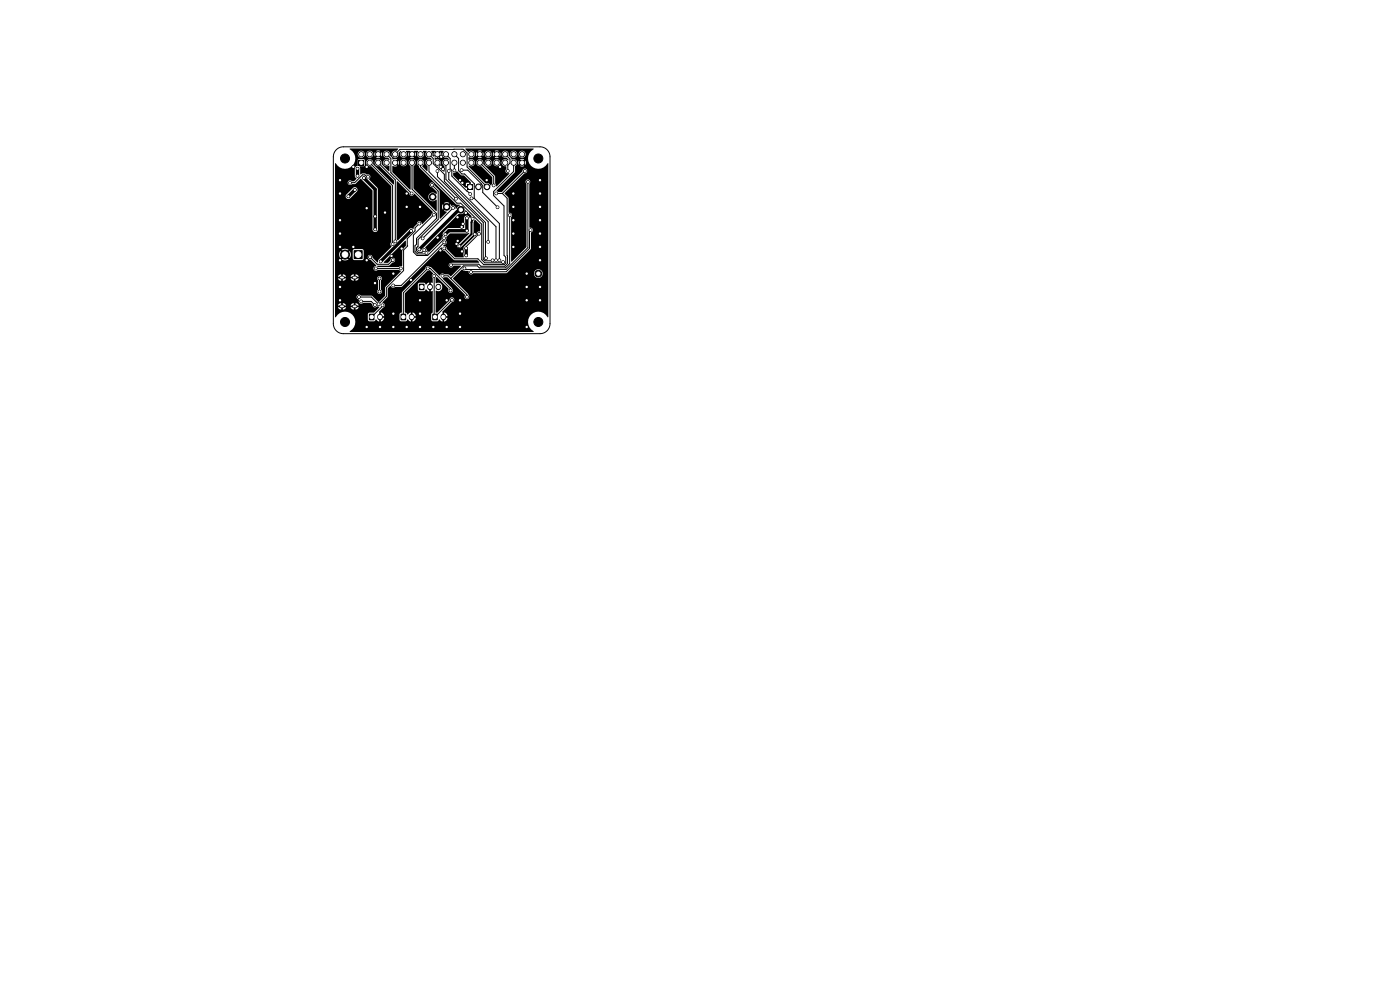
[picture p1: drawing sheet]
<svg xmlns="http://www.w3.org/2000/svg" width="420mm" height="297mm" viewBox="0 0 420 297" stroke-linecap="round" stroke-linejoin="round" font-family="sans-serif">
<g fill="#000">
<path d="M107.6 48h1.5v1.5h-1.5zM119.1 54.3l3.6 3.5a.81 .81 0 0 0 .7 .9 .81 .81 0 0 0 .9-.7l5.6 5.6-.5 .9-2.8 2.7a.78 .78 0 0 0-.8-.9 .78 .78 0 0 0-.8 .9l-.8 .8-.2 .6-1-.1-3.6 3.5-.4-.2zM104.9 44.5h14.5v.2l-.5 .5a1.08 1.08 0 0 0-1.4 1 1.08 1.08 0 0 0 1.3 1.1 1.08 1.08 0 0 0 .8-1.5l.5-.5h.3a1.11 1.11 0 0 0-.2 1.6 1.11 1.11 0 0 0 1.6 0 1.11 1.11 0 0 0-.1-1.6l1.2-.1 .6 .5-.4 .4-.5-.5-.1 .7 .1 .5 .5-.4 .4 .3-.5 .5 .7 .2 .5-.2-.5-.5 .4-.3 .5 .4 .2-.5-.2-.7-.5 .5-.4-.4 .6-.5 1.2 .1a1.11 1.11 0 0 0-.2 1.6 1.11 1.11 0 0 0 1.6 0 1.11 1.11 0 0 0-.1-1.6h1.2a1.18 1.18 0 0 0-.2 1.4 1.18 1.18 0 0 0 1.3 .6l.4 .4v.2a1.13 1.13 0 0 0-1.7 .3 1.13 1.13 0 0 0 .5 1.6l-.2 1.5-1.5-1.5a1.08 1.08 0 0 0 .6-1.5 1.08 1.08 0 0 0-1.7-.3 1.08 1.08 0 0 0 .2 1.7l.1 .5 11 11 1.2 .2-1 1.1h-.3a.85 .85 0 0 0-.4-.8 .85 .85 0 0 0-.9 0l-.2-.5-.7 .7-.4-.4 .6-.7a1.39 1.39 0 0 0-1.5 0l.7 .7-.4 .4-.7-.6a1.39 1.39 0 0 0 0 1.5l.7-.7 .4 .4-.7 .7 .8 .4-2 2-.1-8.4-1.6-1.7a.72 .72 0 0 0-.8-.8 .72 .72 0 0 0-.7 .8 .72 .72 0 0 0 .9 .6l1.3 1.3v.8a1.36 1.36 0 0 0-2-.2 1.36 1.36 0 0 0-.1 1.9 1.36 1.36 0 0 0 2-.1v3.5l-6.8-6.8v-6.7a1.08 1.08 0 0 0 .2-1.7 1.08 1.08 0 0 0-1.7 .1 1.08 1.08 0 0 0 .6 1.6l-.2 7.1-5.3-5.4v-1.7h1.3l.1-.1-.4-.4 .3-.4 .5 .5 .2-.7h.3a1.06 1.06 0 0 0 1.4 1.1 1.06 1.06 0 0 0 .4-1.8 1.06 1.06 0 0 0-1.7 .5l-.1 .2h-.3l-.2-.5-.5 .4-.3-.3 .4-.5-.7-.2-.6 .2-.2-.6-.6-.6a1.08 1.08 0 0 0-1-1.4 1.08 1.08 0 0 0-1.1 1.3 1.08 1.08 0 0 0 1.5 .8l.4 .4v.2a1.11 1.11 0 0 0-1.6 .1 1.11 1.11 0 0 0 0 1.5 1.11 1.11 0 0 0 1.6 .1l-.1 1.8-2.2-2.2a1.1 1.1 0 0 0-.9-1.5 1.1 1.1 0 0 0-1.2 1.3 1.1 1.1 0 0 0 1.5 .8l4.3 4.2-.1 1.3-6.1-6.1a1.1 1.1 0 0 0-.9-1.5 1.1 1.1 0 0 0-1.2 1.3 1.1 1.1 0 0 0 1.5 .8l6 6v16.7a1.04 1.04 0 0 0 0 1.5l-3.8 3.8-.2 .8-1.6-1.4a.73 .73 0 0 0-.7-.8 .73 .73 0 0 0-.8 .7 .73 .73 0 0 0 .9 .7l1.7 1.8a.93 .93 0 0 0-.7 1.3l.6 .3 .6-.3h6.2l.7 .4-4.7 4.7-.1 2.7-1.7 1.7h-.4l-1.8-1.8h-3.4a.76 .76 0 0 0-1.2 .3 .76 .76 0 0 0 .8 1 .75 .75 0 0 0 .1 1 .75 .75 0 0 0 1.1-.2h2.1l.6 .6a.84 .84 0 0 0 .6 .8 .84 .84 0 0 0 .9-.3l.6 .3-1.6 1.6h-1.4l-.4 .3-.1 1.8 .3 .4 1.6 .1 .6-.6 1 .7v-1h.4v1l.6-.3 .4-.8h-.8v-.6h.8v-.3l-1-.8v1h-.4l-.1-1.1 1.3-1.3a.81 .81 0 0 0 .4-.9 .81 .81 0 0 0-.7-.7l1.6-1.6v-2.5l.8-.8a.9 .9 0 0 0 1.5 .3l2-.1 11.9-11.7a.96 .96 0 0 0 .9 1l2.8 2.8h6.9l.6 .6-.1 .2h-8.1a.71 .71 0 0 0-.9 .5 .71 .71 0 0 0 .5 .9 .71 .71 0 0 0 .9-.5l2.3 .1-3 3-.7-.5-1.3-.1a.84 .84 0 0 0-1.4 .4l-2.8-2.6a.87 .87 0 0 0-.9-.2 .87 .87 0 0 0-.6 .8l-7 7v6l-.6 .3-.2 .3 .1 1.7 .2 .3 1.6 .1 .6-.6 .9 .7v-1h.6v1l.5-.3 .4-.7v-.1h-.8v-.6h.8l-.5-.9-.4-.2v1h-.6v-1l-.9 .7-.3-.4-.6-.3v-5.7l6.8-6.7 .7-.3 1 1a1.03 1.03 0 0 0-.1 1.5v1.2h-.6v1h-.4v-1l-1 .7-.6-.6-1.7 .2-.1 2 .4 .4h1.3l.7-.6 1 .7v-1h.4v1h.6v6.2l-.4 .5v1.9l.4 .3h1.4l.6-.6 1 .7v-1h.4l.1 1a1.25 1.25 0 0 0 .9-1.1h-.8v-.6h.8l-.2-.7-.5-.3-.3-.1v1h-.4l-.1-1.1 2.8-2.9a.74 .74 0 0 0 .8-.8 .74 .74 0 0 0-.9-.7 .74 .74 0 0 0-.6 1l-3.6 3.6h-.4v-6.6a1.27 1.27 0 0 0 1.9-.9 1.33 1.33 0 0 0-.6-1.3 1.33 1.33 0 0 0-1.4-.1v-1.4l.3-.4 3.5 3.5a.78 .78 0 0 0 .2 1.1 .78 .78 0 0 0 1.1-.2 .78 .78 0 0 0-.3-1.1l-2.7-2.9 .5-.3h1l5.2 5.3a.76 .76 0 0 0 .1 1.1 .76 .76 0 0 0 1.1-.2 .76 .76 0 0 0-.2-1l-4.6-4.9 2.7-2.6 .5 .3 1.5 .2a.74 .74 0 0 0 .4 .9 .74 .74 0 0 0 .9-.3h18.3v.2a1.3 1.3 0 0 0 2 1 1.3 1.3 0 0 0 0-2.2 1.3 1.3 0 0 0-2 1h-18.3l10.2-.1 7.1-7.1 .1-5a.8 .8 0 0 0 .5-1 .8 .8 0 0 0-1-.5v-13.1a.73 .73 0 0 0 .1-1.1 .73 .73 0 0 0-1.1 0 .73 .73 0 0 0 .1 1.1v18.9l-4.4 4.4-.2-.1v-13.2a.83 .83 0 0 0 .2-1 .83 .83 0 0 0-.9-.4v-4.3l-1.2-1.5 5.9-5.9a.73 .73 0 0 0 .9-.7 .73 .73 0 0 0-.8-.8 .73 .73 0 0 0-.7 .9l-6.1 6.1h-1.1l-.5-.2 5.4-5.6 .1-1.9 .5-.5 .1-.6h.4l.2 .7 .4-.5 .4 .4-.5 .4 .5 .2 .7-.2-.4-.4 .3-.4 .5 .5 .2-.5-.2-.7-.5 .4-.3-.3 .4-.5-.5-.2-.7 .2 .5 .5-.4 .3-.4-.4-.2 .5h-.4a1.27 1.27 0 0 0-1.7-1l-.8-1.1v-.5h.4a1.06 1.06 0 0 0 1.1 1.2 1.06 1.06 0 0 0 1-1.2h.5v.2a1.06 1.06 0 0 0 1.6 .8 1.06 1.06 0 0 0 0-1.8 1.06 1.06 0 0 0-1.6 .8h-.5v-.2a1.06 1.06 0 0 0-1.1-.7 1.06 1.06 0 0 0-1 .9h-.4v-.2a1.07 1.07 0 0 0-1.4-.6 1.07 1.07 0 0 0-.6 1.4 1.07 1.07 0 0 0 1.4 .6l.5 .5v.3a1.14 1.14 0 0 0-2 .4 1.14 1.14 0 0 0 1.4 1.4v.7a.82 .82 0 0 0-.1 1.1 .82 .82 0 0 0 1 .3l-3.9 3.9-.4-1v-2.1l-3.5-3.6v-.5h.4v.2a1.06 1.06 0 0 0 1.2 .9 1.06 1.06 0 0 0 .9-1.1h.5v.2a1.06 1.06 0 0 0 1.6 .8 1.06 1.06 0 0 0 0-1.8 1.06 1.06 0 0 0-1.6 .8h-.5v-.2a1.06 1.06 0 0 0-1.1-.8 1.06 1.06 0 0 0-1 1h-.4l-.1-.2a1.07 1.07 0 0 0-1.4-.7 1.07 1.07 0 0 0-.5 1.5 1.07 1.07 0 0 0 1.4 .5l3.3 3.4v1.7l-.4 .7a1.59 1.59 0 0 0-1.7-.7l-5-5v-.3a1.11 1.11 0 0 0 1.5-.1 1.11 1.11 0 0 0 0-1.5 1.11 1.11 0 0 0-1.5-.1v-.8a1.15 1.15 0 0 0 1.2 .1 1.15 1.15 0 0 0 .6-1.1h.4l.2 .7 .4-.4 .4 .3-.5 .5 .7 .2 .5-.2-.4-.5 .3-.3 .5 .4 .2-.7h.3a1.05 1.05 0 0 0 1.1 1.2 1.05 1.05 0 0 0 1-1.2h.4l.1 .7 .5-.4 .4 .3-.5 .5 .5 .2 .7-.2-.5-.5 .4-.3 .5 .4 .2-.5-.2-.7-.5 .5-.4-.4 .5-.4-.5-.2-.7 .2 .5 .4-.4 .4-.5-.5-.1 .5h-.4a1.05 1.05 0 0 0-1-.9 1.05 1.05 0 0 0-1.1 .9h-.3l-.2-.5-.5 .5-.3-.4 .4-.4-.5-.2-.7 .2 .5 .4-.4 .4-.4-.5-.2 .5h-.4a1.19 1.19 0 0 0-.8-.9 1.19 1.19 0 0 0-1.2 .3l-.8-1 20.5 .1a3.2 3.2 0 0 0-1.5 3.9 3.2 3.2 0 0 0 3.7 2 3.1 3.1 0 0 0 2-1.6l.2 .1-.1 46.1a3.2 3.2 0 0 0-4.6-1.1 3.2 3.2 0 0 0-.5 4.7l.8 .6v.2l-55.2-.1a3.2 3.2 0 0 0 .8-5.1 3.2 3.2 0 0 0-5.1 .8l-.1-3.5h1.6v.5h-.7l.3 .5 .5 .2 .2-.7h.4v.7l.8-.4 .2-.3h-.7v-.5h2.8v.5h-.7l.2 .3 .7 .4v-.7h.6v.7l.3-.1 .6-.6h-.7v-.5h.7l-.3-.5-.5-.2-.1 .6h-.6v-.6l-.6 .2-.3 .5h-1.4l-.3-.5-.7-.2v.6h-.4l-.2-.6-.5 .2-.3 .5h-.9v-8.7h1.6v.5h-.7l.3 .5 .5 .2 .2-.6h.4v.6l.8-.3 .2-.4h-.7v-.5h2.8v.5h-.7l.3 .5 .5 .2 .1-.6h.6l.1 .6 .5-.2 .3-.5h-.7h6.2l.3 .7v2.6a.74 .74 0 0 0-.1 1.1 .74 .74 0 0 0 1.1 0 .74 .74 0 0 0-.2-1.1l.1-2.7a.71 .71 0 0 0-.1-1.2 .71 .71 0 0 0-1.1 .6h-6.2v-.5h.7l-.3-.5-.5-.2-.1 .7h-.6v-.7l-.6 .2-.3 .5h-1.4l-.3-.5-.7-.2v.7h-.4l-.2-.7-.5 .2-.3 .5h-.9v-6.7h1.3l.3 1.1 .6-.6 .4 .4-.6 .7a1.74 1.74 0 0 0 2-.1l-.6-.6 .4-.4 .7 .6a1.74 1.74 0 0 0-.1-2l-.6 .6-.4-.4 .4-.3h1.5v2.2l.3 .5 2.5 .1 .4-.3 .1-2.5-.3-.5h-2.6l-.4 .5h-1.5l.2-.3-.2-.2a1.74 1.74 0 0 0-1.8 .2l.6 .6-.4 .4-.6-.6-.3 .9h-1.3v-17.4h3.2v.1a.8 .8 0 0 0 1.3 .6l2.2-2.2a.8 .8 0 0 0-.2-1 .8 .8 0 0 0-1.1 0l-2 2-.2 .5h-3.2v-4.1h3.8l.2 .5 .6 .3 .5-.3 1-.1 1.8-1.5 3.3 3.5 .1 11.9a.8 .8 0 0 0 .8 .6 .8 .8 0 0 0 .8-.8v-12.1l-.2-.5-2.5-2.6a.78 .78 0 0 0 .3-1 .78 .78 0 0 0-1.1-.3l-.4-.3-1.4 .2-.2-2.3 1.5-.2v-1.7l-.2-.3h-1.7l-.2 .3v1.7l-.6 .2-.3 .6v2.3l.5 .7-.6 .8h-.7l-.7-.3-.4 .3-.2 .4h-3.8l.1-5.8a3.1 3.1 0 0 0 4.2 1.4 3.1 3.1 0 0 0 1.5-4.2h1v.2a1.06 1.06 0 0 0 1.2 1 1.06 1.06 0 0 0 .9-1.2h.5v.2a1.05 1.05 0 0 0 1.1 1 1.05 1.05 0 0 0 1-1.2h.3l.2 .7 .5-.4 .3 .3-.5 .5 .6 .2 .7-.2-.5-.5 .3-.3 .5 .4 .2-.5-.2-.7-.5 .5-.3-.4 .5-.4-.6-.2-.7 .2 .5 .4-.3 .4-.5-.5-.2 .5h-.3a1.05 1.05 0 0 0-1.1-.9 1.05 1.05 0 0 0-1 .9h-.5v-.2a1.06 1.06 0 0 0-1.1-.7 1.06 1.06 0 0 0-1 .9h-1l-.6-.8-.8-.6zM129.4 45.3l1.2-.1 .5 .5-.4 .4-.4-.5-.2 1.3-.4-.3zM131.4 45.7l.5-.5 1.2 .1a1.18 1.18 0 0 0-.2 1.5 1.18 1.18 0 0 0 1.3 .5l.4 .6a1.21 1.21 0 0 0-1.3 0 1.21 1.21 0 0 0-.5 1.2l.5 .7v1.7l-1.7-1.6a1.18 1.18 0 0 0 .5-1.7 1.18 1.18 0 0 0-1.7-.3l.1-.7 .6 .2 .7-.2-.4-.5 .3-.3 .5 .4 .1-.1-.1-1.1-.5 .5zM136 51.8l.6-.1 .5-.4 1.2 1.2 .9 .1 2 2v1h-.4v-.9l-.8 .1-.2 .2v.7h.8v.6l-1-.1-3.6-3.6zM140.1 55.2h1.7v1.7h-1.7zM106.2 75h2.5v2.6h-2.5zM113.2 79.7l3.4-.1 1.1-.9a.73 .73 0 0 0 .8-.7 .73 .73 0 0 0-.7-.8 .73 .73 0 0 0-.7 .9l-.7 .7-1.3-.1 6.6-6.5 .1 1.5-1.1 1.2-.1 4.9-1 .2h-6.2zM127.6 74.1l10-10a1.63 1.63 0 0 0 2.1-1.1l1.8 1.8-.5 .6a.9 .9 0 0 0-.8-.7 .9 .9 0 0 0-1 .6v3l-4.9 .1-1.4 1.4v.9l-.4 .5v.5l-3.7 3.8-.8-.4zM133.9 71l1.1-1 5.8-.2-3.1 3.3a.72 .72 0 0 0-.4 1.2 .72 .72 0 0 0 1.2-.4l3.5-3.5 .1-3.6 .2-.7 .3-.2 1.5 1.5v1.9l-.8 .2-.3 .7-3.9 3.8v3.1h-2.5l-2.6-2.5a.96 .96 0 0 0-1-1v-.1a.95 .95 0 0 0 .9-.6 .95 .95 0 0 0-.2-1zM110.7 94.1h1.6v1.8h-1.6z"/>
<path d="M120.2 94.1h1.6v1.8h-1.6zM125.7 85.1h1.6v1.8h-1.6zM129.7 94.1h1.6v1.8h-1.6z"/>
</g>
<path d="M114 94.9v.3M123.5 94.9v.3M129 85.9v.2M131.5 85.9v.2M133 94.9v.3" fill="none" stroke="#000" stroke-width="1.7"/>
<g fill="#000" stroke="#000" stroke-width=".3">
<circle cx="102" cy="58" r=".4"/>
<circle cx="102" cy="54" r=".4"/>
<circle cx="103.5" cy="47.5" r="1.35"/>
<circle cx="104.5" cy="58.9" r=".4"/>
<circle cx="105" cy="54.7" r=".4"/>
<circle cx="106" cy="50" r=".4"/>
<circle cx="106.5" cy="56.9" r=".4"/>
<circle cx="107.2" cy="52.7" r=".4"/>
<circle cx="107.2" cy="50.6" r=".4"/>
<circle cx="108.4" cy="46.2" r=".75"/>
<circle cx="109.1" cy="53.4" r=".4"/>
<circle cx="110" cy="50" r=".4"/>
<circle cx="110.4" cy="53" r=".4"/>
<circle cx="110.9" cy="48.8" r=".75"/>
<circle cx="110.9" cy="46.2" r=".75"/>
<circle cx="113.5" cy="46.2" r=".75"/>
<circle cx="113.5" cy="48.8" r=".75"/>
<circle cx="116" cy="46.2" r=".75"/>
<circle cx="116" cy="48.8" r=".75"/>
<circle cx="118.5" cy="46.2" r=".75"/>
<circle cx="118.5" cy="48.8" r=".75"/>
<circle cx="121.1" cy="48.8" r=".75"/>
<circle cx="121.1" cy="46.2" r=".75"/>
<circle cx="122" cy="58" r=".4"/>
<circle cx="123.5" cy="58" r=".4"/>
<circle cx="123.6" cy="46.2" r=".75"/>
<circle cx="123.6" cy="48.8" r=".75"/>
<circle cx="126.2" cy="48.8" r=".75"/>
<circle cx="126.2" cy="46.2" r=".75"/>
<circle cx="128.7" cy="48.8" r=".75"/>
<circle cx="128.7" cy="46.2" r=".75"/>
<circle cx="129.6" cy="55.4" r=".4"/>
<circle cx="129.8" cy="59" r="1"/>
<circle cx="131.2" cy="51.3" r=".4"/>
<circle cx="131.2" cy="48.8" r=".75"/>
<circle cx="131.2" cy="46.2" r=".75"/>
<circle cx="132.2" cy="50" r=".4"/>
<circle cx="132.4" cy="47" r=".4"/>
<circle cx="132.9" cy="50.7" r=".4"/>
<circle cx="133.8" cy="46.2" r=".75"/>
<circle cx="133.8" cy="48.8" r=".75"/>
<circle cx="134.6" cy="51.2" r=".4"/>
<circle cx="136.3" cy="48.8" r=".75"/>
<circle cx="136.3" cy="46.2" r=".75"/>
<circle cx="136.3" cy="51" r=".4"/>
<circle cx="136.8" cy="59.6" r=".4"/>
<circle cx="138" cy="54" r=".4"/>
<circle cx="138.5" cy="51" r=".4"/>
<circle cx="138.7" cy="54.8" r=".4"/>
<circle cx="138.9" cy="48.8" r=".75"/>
<circle cx="138.9" cy="46.2" r=".75"/>
<circle cx="141.1" cy="58.2" r=".4"/>
<circle cx="141.4" cy="48.8" r=".75"/>
<circle cx="141.4" cy="46.2" r=".75"/>
<circle cx="141.5" cy="59.4" r=".4"/>
<circle cx="143.5" cy="56" r=".85"/>
<circle cx="143.9" cy="48.8" r=".75"/>
<circle cx="143.9" cy="46.2" r=".75"/>
<circle cx="146" cy="54" r=".4"/>
<circle cx="146.1" cy="56" r=".85"/>
<circle cx="146.5" cy="46.2" r=".75"/>
<circle cx="146.5" cy="48.8" r=".75"/>
<circle cx="148.1" cy="55.6" r=".4"/>
<circle cx="148.9" cy="58" r=".4"/>
<circle cx="149" cy="48.8" r=".75"/>
<circle cx="149" cy="46.2" r=".75"/>
<circle cx="150" cy="50" r=".4"/>
<circle cx="151.6" cy="48.8" r=".75"/>
<circle cx="151.6" cy="46.2" r=".75"/>
<circle cx="152.3" cy="51.2" r=".4"/>
<circle cx="154" cy="58" r=".4"/>
<circle cx="154.1" cy="48.8" r=".75"/>
<circle cx="154.1" cy="46.2" r=".75"/>
<circle cx="156.6" cy="48.8" r=".75"/>
<circle cx="156.6" cy="46.2" r=".75"/>
<circle cx="157.4" cy="51.2" r=".4"/>
<circle cx="158.4" cy="54.5" r=".4"/>
<circle cx="161.5" cy="47.5" r="1.35"/>
<circle cx="162" cy="58" r=".4"/>
<circle cx="162" cy="54" r=".4"/>
<circle cx="102" cy="66" r=".4"/>
<circle cx="102" cy="74" r=".4"/>
<circle cx="102" cy="70" r=".4"/>
<circle cx="102" cy="78" r=".4"/>
<circle cx="103.5" cy="76.3" r="1.35"/>
<circle cx="106" cy="74" r=".4"/>
<circle cx="110" cy="78" r=".4"/>
<circle cx="110" cy="62.4" r=".4"/>
<circle cx="111" cy="77.1" r=".4"/>
<circle cx="112.5" cy="64.9" r=".4"/>
<circle cx="112.5" cy="68.7" r=".4"/>
<circle cx="114.2" cy="78.4" r=".4"/>
<circle cx="115.5" cy="63.7" r=".4"/>
<circle cx="117.4" cy="76.7" r=".4"/>
<circle cx="117.8" cy="73.2" r=".4"/>
<circle cx="117.8" cy="78" r=".4"/>
<circle cx="118.6" cy="72.3" r=".4"/>
<circle cx="120.5" cy="74.5" r=".4"/>
<circle cx="122" cy="62" r=".4"/>
<circle cx="123.4" cy="69.2" r=".4"/>
<circle cx="125.8" cy="67" r=".4"/>
<circle cx="125.8" cy="74.8" r=".4"/>
<circle cx="126" cy="62" r=".4"/>
<circle cx="126.8" cy="71.4" r=".4"/>
<circle cx="127.3" cy="74.9" r=".4"/>
<circle cx="127.9" cy="75.8" r=".4"/>
<circle cx="130.1" cy="64.3" r=".4"/>
<circle cx="131.3" cy="71.2" r=".4"/>
<circle cx="132.1" cy="75.1" r=".4"/>
<circle cx="133.2" cy="71.4" r=".4"/>
<circle cx="133.3" cy="74.4" r=".4"/>
<circle cx="133.3" cy="72.6" r=".4"/>
<circle cx="133.6" cy="70.2" r=".4"/>
<circle cx="134" cy="62" r="1"/>
<circle cx="135.3" cy="79.5" r=".4"/>
<circle cx="135.9" cy="62.3" r=".4"/>
<circle cx="136.9" cy="73.1" r=".4"/>
<circle cx="137.2" cy="65.1" r=".4"/>
<circle cx="137.3" cy="72.2" r=".4"/>
<circle cx="137.8" cy="73.8" r=".4"/>
<circle cx="138.2" cy="62.9" r="1"/>
<circle cx="138.5" cy="68" r=".4"/>
<circle cx="138.6" cy="75.3" r=".4"/>
<circle cx="138.9" cy="67.1" r=".4"/>
<circle cx="139.7" cy="63.8" r=".4"/>
<circle cx="139.9" cy="74.4" r=".4"/>
<circle cx="139.9" cy="76.6" r=".4"/>
<circle cx="140" cy="65.4" r=".4"/>
<circle cx="140" cy="69.1" r=".4"/>
<circle cx="141.8" cy="65.6" r=".4"/>
<circle cx="142.4" cy="70.2" r=".4"/>
<circle cx="143.7" cy="70" r=".4"/>
<circle cx="145.8" cy="77.4" r=".4"/>
<circle cx="146.5" cy="72.5" r=".4"/>
<circle cx="147.8" cy="78" r=".4"/>
<circle cx="148.8" cy="78" r=".4"/>
<circle cx="149.3" cy="62.1" r=".4"/>
<circle cx="149.8" cy="78" r=".4"/>
<circle cx="150.9" cy="78.5" r=".4"/>
<circle cx="152.9" cy="64.5" r=".4"/>
<circle cx="154" cy="62" r=".4"/>
<circle cx="154" cy="66" r=".4"/>
<circle cx="154" cy="70" r=".4"/>
<circle cx="154" cy="74" r=".4"/>
<circle cx="159.1" cy="68.9" r=".4"/>
<circle cx="162" cy="62" r=".4"/>
<circle cx="162" cy="66" r=".4"/>
<circle cx="162" cy="70" r=".4"/>
<circle cx="162" cy="74" r=".4"/>
<circle cx="162" cy="78" r=".4"/>
<circle cx="102" cy="86" r=".4"/>
<circle cx="102" cy="90" r=".4"/>
<circle cx="103.5" cy="96.5" r="1.35"/>
<circle cx="107.7" cy="89" r=".4"/>
<circle cx="108.3" cy="90.3" r=".4"/>
<circle cx="110" cy="98" r=".4"/>
<circle cx="112.5" cy="91.4" r=".4"/>
<circle cx="112.5" cy="84.8" r=".4"/>
<circle cx="112.8" cy="80.4" r=".4"/>
<circle cx="113.6" cy="91.2" r=".4"/>
<circle cx="113.8" cy="87.4" r=".4"/>
<circle cx="113.8" cy="83.4" r=".4"/>
<circle cx="114" cy="98" r=".4"/>
<circle cx="114.7" cy="91.5" r=".4"/>
<circle cx="117.9" cy="85.5" r=".4"/>
<circle cx="118" cy="82" r=".4"/>
<circle cx="118" cy="94" r=".4"/>
<circle cx="118" cy="98" r=".4"/>
<circle cx="120.2" cy="80.4" r=".4"/>
<circle cx="122" cy="98" r=".4"/>
<circle cx="123.3" cy="83.9" r=".4"/>
<circle cx="126" cy="90" r=".4"/>
<circle cx="126" cy="94" r=".4"/>
<circle cx="126" cy="98" r=".4"/>
<circle cx="128.3" cy="80.4" r=".4"/>
<circle cx="130" cy="98" r=".4"/>
<circle cx="130.2" cy="82.7" r=".4"/>
<circle cx="132.7" cy="82.7" r=".4"/>
<circle cx="134" cy="90" r=".4"/>
<circle cx="134" cy="98" r=".4"/>
<circle cx="135.2" cy="87.1" r=".4"/>
<circle cx="135.6" cy="89.8" r=".4"/>
<circle cx="138" cy="90" r=".4"/>
<circle cx="138" cy="94" r=".4"/>
<circle cx="138" cy="98" r=".4"/>
<circle cx="139.3" cy="80.4" r=".4"/>
<circle cx="140.1" cy="89" r=".4"/>
<circle cx="141.3" cy="81.5" r=".4"/>
<circle cx="158" cy="82" r=".4"/>
<circle cx="158" cy="86" r=".4"/>
<circle cx="158" cy="90" r=".4"/>
<circle cx="158" cy="98" r=".4"/>
<circle cx="161.5" cy="82" r="1"/>
<circle cx="161.5" cy="96.5" r="1.35"/>
<circle cx="162" cy="86" r=".4"/>
<circle cx="162" cy="90" r=".4"/>
</g>
<path d="M102.3 83.2h.6M102.3 91.8h.6M106.1 83.2h.6M106.1 91.8h.6" fill="none" stroke="#000" stroke-width="1.1"/>
<path d="M106.4 56.9l-1.9 1.9M107.2 50.6v2.1M109.1 53.4l3.4 3.4v12M123.3 69.2l-9.1 9.1M137.3 63.3l-11.5 11.4M139.8 74.4v2.2M140.1 65.4v3.7h-5.4l-1.1 1.1" fill="none" stroke="#000" stroke-width="1"/>
<g fill="none" stroke="#000" stroke-width=".3">
<path d="M100.9 44.9l.8-.6 1.3-.3h59a3 3 0 0 1 3 3v50a3 3 0 0 1-3 3h-59a3 3 0 0 1-3-3v-50l.3-1.3zM110.4 52.9h-.4l-.6-.5h-.7l-2.3 2.4h-1.4M110.9 48.8l6.9 6.8v17.6M113.5 48.8l5.1 5.1v18.4M116 46.2l1.3 1.3v4.2l6.2 6.3M118.5 46.2l1.5-1.4 18.9-.1 1.2 1.1v4.2l6 6M123.6 48.8v7.9l7.3 7.3v1.5l-5.9 6v1.7l-.5 .5v1.6l.8 .8h2.4l.2-.3M126.2 48.8v1.2l10.9 10.9h1.1l6.3 6.3v10.6l.9 1h5.3l.2-.3M128.7 46.2l1.3 1.3v1.6l3.3 3.1v2.1l12.3 12.4v10.5l.2 .2M128.7 48.8h.1M128.7 48.8v2.7l8.1 8.1M129.6 55.4l1.9 1.9v8.5l-6.1 6v2l-.4 .5v.8l.5 .5h1.1l.7-.7"/>
<path d="M130.1 46.7h.7l1.6 1.6v1.5l-.2 .2M131.2 51.3v1.6l13.8 13.8v10.9l.5 .6 2.3-.2M132.8 50.7h.1M133.8 46.2l1.2 1.3v3l.5 .5v1.8l5.6 5.4M133.8 48.8h.1M133.8 48.8v5l12.7 12.6v6.1M134.6 51.2v2.6l14.2 14.1v10.1M136.3 48.8v2.2M136.3 46.2l1.3 1.3v3.7l1 .9h.8l3 3-.1 4.3M138.5 51h1.8l4.1 4 .4 .6v2.1l4.5 4.4M141.5 59.4h.8M142.3 59.4l7.5 7.6v11"/>
<path d="M143.9 48.8l4.2 4.2v2.6M148.9 58h1.8M150.7 58l1.4 1.4 .2 19.6-.9 .8h-7.1l-.7-.6h-8l-.3 .3M151.6 46.2l1.4 1.5v1.2l-.7 .6v1.7M154.1 48.8v2.6l-6 6v1.2l3.1 3.1v14.8l.5 .6v1.7l-.5 .5h-6.1l-1.7-1.7h-7l-3.1-3.2M157.4 51.2l-6.7 6.8M158.4 54.5v19.7l-6.6 6.6h-12.1l-.4-.4M111 77.1l2.1 2.1h3.5l1.2-1.2M117.4 76.6v.1M125 71.9h.1M125.8 67l-1.3 1.3v.9l-2.3 2.3 .1 2.2-1.2 1.2v6.2l-5.2 5.2v2.6l-2.3 2.3-2.2-2.2h-3.7M130.1 64.3l-6.1 6.2v5l1.1 1.1h3.2l4.9-5v-.2"/>
<path d="M133.3 72.6l-12.9 12.9h-2.5M135.9 62.3l-9.1 9.2M137.8 74.6l.8 .7M142.4 70.2l-4.3 4.4h-.7l-.4-.5v-1.5l.3-.4M143.7 70.1l-3.9 3.8M152.9 64.5v14.5l-1.3 1.3h-7.8l-.6-.6h-4.2l-3.8 3.8M159.1 69l-.3 .3v5.2l-7 7h-10.5M108.3 90.3h3.1l1.1 1.1M112.8 80.4h7.4M113.8 83.4v4M114.7 91.5v.3l-3.2 3.2M130.2 82.7v12l.3 .3 5.1-5.2"/>
<path d="M132.7 82.7h1.7l5.7 5.6v.7M135.2 87.1v-.6l-6.1-6.1h-.8l-7.3 7.4v7.2"/>
</g>
<path d="M141.8 65.6l-.4 1v3.6l-3.6 3.6" fill="none" stroke="#000" stroke-width=".6"/>
<g fill="#fff" stroke="#fff" stroke-width=".3">
<circle cx="112.5" cy="64.9" r=".2"/>
<circle cx="112.6" cy="68.8" r=".2"/>
<circle cx="109.1" cy="53.4" r=".2"/>
<circle cx="105" cy="54.8" r=".2"/>
<circle cx="110.4" cy="52.9" r=".2"/>
<circle cx="106.4" cy="56.9" r=".2"/>
<circle cx="104.5" cy="58.9" r=".2"/>
<circle cx="107.3" cy="50.5" r=".2"/>
<circle cx="107.3" cy="52.7" r=".2"/>
<circle cx="137" cy="73.1" r=".2"/>
<circle cx="158" cy="98" r=".2"/>
<circle cx="132.2" cy="50" r=".2"/>
<circle cx="110" cy="50" r=".2"/>
<circle cx="138" cy="94" r=".2"/>
<circle cx="118" cy="98" r=".2"/>
<circle cx="138" cy="54" r=".2"/>
<circle cx="162" cy="86" r=".2"/>
<circle cx="131.3" cy="71.2" r=".2"/>
<circle cx="146" cy="54" r=".2"/>
<circle cx="134" cy="90" r=".2"/>
<circle cx="118" cy="82" r=".2"/>
<circle cx="122" cy="62" r=".2"/>
<circle cx="138.6" cy="75.3" r=".2"/>
<circle cx="115.5" cy="63.7" r=".2"/>
<circle cx="112.5" cy="84.9" r=".2"/>
<circle cx="132.9" cy="50.7" r=".2"/>
<circle cx="162" cy="74" r=".2"/>
<circle cx="137.3" cy="72.2" r=".2"/>
<circle cx="158" cy="86" r=".2"/>
<circle cx="154" cy="62" r=".2"/>
<circle cx="142.4" cy="70.2" r=".2"/>
<circle cx="114" cy="98" r=".2"/>
<circle cx="102" cy="86" r=".2"/>
<circle cx="126" cy="90" r=".2"/>
<circle cx="138.8" cy="67.1" r=".2"/>
<circle cx="132.1" cy="75.1" r=".2"/>
<circle cx="138" cy="90" r=".2"/>
<circle cx="102" cy="58" r=".2"/>
<circle cx="162" cy="54" r=".2"/>
<circle cx="162" cy="78" r=".2"/>
<circle cx="137.2" cy="65.1" r=".2"/>
<circle cx="102" cy="70" r=".2"/>
<circle cx="126" cy="62" r=".2"/>
<circle cx="110" cy="98" r=".2"/>
<circle cx="120.5" cy="74.5" r=".2"/>
<circle cx="102" cy="78" r=".2"/>
<circle cx="154" cy="58" r=".2"/>
<circle cx="162" cy="62" r=".2"/>
<circle cx="154" cy="70" r=".2"/>
<circle cx="138.5" cy="68" r=".2"/>
<circle cx="162" cy="58" r=".2"/>
<circle cx="106" cy="50" r=".2"/>
<circle cx="102" cy="66" r=".2"/>
<circle cx="162" cy="70" r=".2"/>
<circle cx="150" cy="50" r=".2"/>
<circle cx="118" cy="94" r=".2"/>
<circle cx="102" cy="74" r=".2"/>
<circle cx="130" cy="98" r=".2"/>
<circle cx="134" cy="98" r=".2"/>
<circle cx="126" cy="94" r=".2"/>
<circle cx="126" cy="98" r=".2"/>
<circle cx="102" cy="90" r=".2"/>
<circle cx="158" cy="82" r=".2"/>
<circle cx="158" cy="90" r=".2"/>
<circle cx="110" cy="78" r=".2"/>
<circle cx="139.7" cy="63.8" r=".2"/>
<circle cx="102" cy="54" r=".2"/>
<circle cx="154" cy="66" r=".2"/>
<circle cx="106" cy="74" r=".2"/>
<circle cx="154" cy="74" r=".2"/>
<circle cx="122" cy="58" r=".2"/>
<circle cx="132.4" cy="47" r=".2"/>
<circle cx="117.4" cy="76.7" r=".2"/>
<circle cx="110" cy="62.4" r=".2"/>
<circle cx="162" cy="90" r=".2"/>
<circle cx="123.3" cy="83.9" r=".2"/>
<circle cx="138" cy="98" r=".2"/>
<circle cx="162" cy="66" r=".2"/>
<circle cx="122" cy="98" r=".2"/>
<circle cx="138.7" cy="54.8" r=".2"/>
<circle cx="113.8" cy="87.4" r=".2"/>
<circle cx="113.8" cy="83.4" r=".2"/>
<circle cx="108.3" cy="90.3" r=".2"/>
<circle cx="112.5" cy="91.4" r=".2"/>
<circle cx="114.7" cy="91.5" r=".2"/>
<circle cx="107.7" cy="89" r=".2"/>
<circle cx="125.8" cy="67" r=".2"/>
<circle cx="113.6" cy="91.2" r=".2"/>
<circle cx="112.7" cy="80.5" r=".2"/>
<circle cx="120.3" cy="80.5" r=".2"/>
<circle cx="125.8" cy="74.8" r=".2"/>
<circle cx="135.2" cy="87" r=".2"/>
<circle cx="128.3" cy="80.4" r=".2"/>
<circle cx="135.6" cy="89.8" r=".2"/>
<circle cx="130.3" cy="82.7" r=".2"/>
<circle cx="152.9" cy="64.5" r=".2"/>
<circle cx="140.1" cy="88.9" r=".2"/>
<circle cx="132.7" cy="82.7" r=".2"/>
<circle cx="158.4" cy="54.5" r=".2"/>
<circle cx="139.3" cy="80.4" r=".2"/>
<circle cx="127.3" cy="74.9" r=".2"/>
<circle cx="129.6" cy="55.4" r=".2"/>
<circle cx="136.3" cy="51" r=".2"/>
<circle cx="148.8" cy="78" r=".2"/>
<circle cx="134.6" cy="51.2" r=".2"/>
<circle cx="117.9" cy="85.5" r=".2"/>
<circle cx="133.3" cy="72.6" r=".2"/>
<circle cx="139.8" cy="74.4" r=".2"/>
<circle cx="140.1" cy="69.1" r=".2"/>
<circle cx="114.2" cy="78.3" r=".2"/>
<circle cx="123.3" cy="69.2" r=".2"/>
<circle cx="133.6" cy="70.2" r=".2"/>
<circle cx="139.8" cy="76.6" r=".2"/>
<circle cx="143.7" cy="70" r=".2"/>
<circle cx="140.1" cy="65.4" r=".2"/>
<circle cx="130.1" cy="64.3" r=".2"/>
<circle cx="133.2" cy="71.4" r=".2"/>
<circle cx="135.3" cy="79.5" r=".2"/>
<circle cx="157.4" cy="51.2" r=".2"/>
<circle cx="136.8" cy="59.6" r=".2"/>
<circle cx="148.9" cy="58" r=".2"/>
<circle cx="141.5" cy="59.4" r=".2"/>
<circle cx="149.8" cy="78" r=".2"/>
<circle cx="127.9" cy="75.8" r=".2"/>
<circle cx="145.8" cy="77.4" r=".2"/>
<circle cx="141.8" cy="65.5" r=".2"/>
<circle cx="137.8" cy="73.8" r=".2"/>
<circle cx="149.3" cy="62.1" r=".2"/>
<circle cx="138.5" cy="51" r=".2"/>
<circle cx="141.3" cy="81.6" r=".2"/>
<circle cx="159.1" cy="68.9" r=".2"/>
<circle cx="152.3" cy="51.2" r=".2"/>
<circle cx="150.9" cy="78.5" r=".2"/>
<circle cx="147.8" cy="78" r=".2"/>
<circle cx="131.2" cy="51.3" r=".2"/>
<circle cx="117.8" cy="78" r=".2"/>
<circle cx="111" cy="77.1" r=".2"/>
<circle cx="126.8" cy="71.5" r=".2"/>
<circle cx="141.1" cy="58.2" r=".2"/>
<circle cx="136" cy="62.3" r=".2"/>
<circle cx="118.6" cy="72.3" r=".2"/>
<circle cx="117.8" cy="73.2" r=".2"/>
<circle cx="123.5" cy="58" r=".2"/>
<circle cx="146.5" cy="72.5" r=".2"/>
<circle cx="148.1" cy="55.6" r=".2"/>
<circle cx="133.3" cy="74.4" r=".2"/>
<circle cx="126.5" cy="86" r=".47"/>
<circle cx="129" cy="86" r=".47"/>
<circle cx="131.5" cy="86" r=".48"/>
<circle cx="121" cy="95" r=".5"/>
<circle cx="123.5" cy="95" r=".5"/>
<circle cx="107.5" cy="76.3" r=".85"/>
<circle cx="103.5" cy="76.3" r=".85"/>
<circle cx="111.5" cy="95" r=".5"/>
<circle cx="114" cy="95" r=".5"/>
<circle cx="141" cy="56" r=".5"/>
<circle cx="143.5" cy="56" r=".5"/>
<circle cx="146.1" cy="56" r=".5"/>
<circle cx="161.5" cy="82" r=".5"/>
<circle cx="134" cy="62" r=".5"/>
<circle cx="138.2" cy="62.9" r=".5"/>
<circle cx="129.8" cy="59" r=".5"/>
<circle cx="130.5" cy="95" r=".5"/>
<circle cx="133" cy="95" r=".5"/>
<circle cx="108.4" cy="48.8" r=".5"/>
<circle cx="108.4" cy="46.2" r=".5"/>
<circle cx="110.9" cy="48.8" r=".5"/>
<circle cx="110.9" cy="46.2" r=".5"/>
<circle cx="113.4" cy="48.8" r=".5"/>
<circle cx="113.4" cy="46.2" r=".5"/>
<circle cx="116" cy="48.8" r=".5"/>
<circle cx="116" cy="46.2" r=".5"/>
<circle cx="118.5" cy="48.8" r=".5"/>
<circle cx="118.5" cy="46.2" r=".5"/>
<circle cx="121.1" cy="48.8" r=".5"/>
<circle cx="121.1" cy="46.2" r=".5"/>
<circle cx="123.6" cy="48.8" r=".5"/>
<circle cx="123.6" cy="46.2" r=".5"/>
<circle cx="126.1" cy="48.8" r=".5"/>
<circle cx="126.1" cy="46.2" r=".5"/>
<circle cx="128.7" cy="48.8" r=".5"/>
<circle cx="128.7" cy="46.2" r=".5"/>
<circle cx="131.2" cy="48.8" r=".5"/>
<circle cx="131.2" cy="46.2" r=".5"/>
<circle cx="133.8" cy="48.8" r=".5"/>
<circle cx="133.8" cy="46.2" r=".5"/>
<circle cx="136.3" cy="48.8" r=".5"/>
<circle cx="136.3" cy="46.2" r=".5"/>
<circle cx="138.8" cy="48.8" r=".5"/>
<circle cx="138.8" cy="46.2" r=".5"/>
<circle cx="141.4" cy="48.8" r=".5"/>
<circle cx="141.4" cy="46.2" r=".5"/>
<circle cx="143.9" cy="48.8" r=".5"/>
<circle cx="143.9" cy="46.2" r=".5"/>
<circle cx="146.5" cy="48.8" r=".5"/>
<circle cx="146.5" cy="46.2" r=".5"/>
<circle cx="149" cy="48.8" r=".5"/>
<circle cx="149" cy="46.2" r=".5"/>
<circle cx="151.5" cy="48.8" r=".5"/>
<circle cx="151.5" cy="46.2" r=".5"/>
<circle cx="154.1" cy="48.8" r=".5"/>
<circle cx="154.1" cy="46.2" r=".5"/>
<circle cx="156.6" cy="48.8" r=".5"/>
<circle cx="156.6" cy="46.2" r=".5"/>
</g>
<path d="M102.3 83.2h.6M102.3 91.8h.6M106.1 83.2h.6M106.1 91.8h.6" fill="none" stroke="#fff" stroke-width=".6"/>
</svg>
